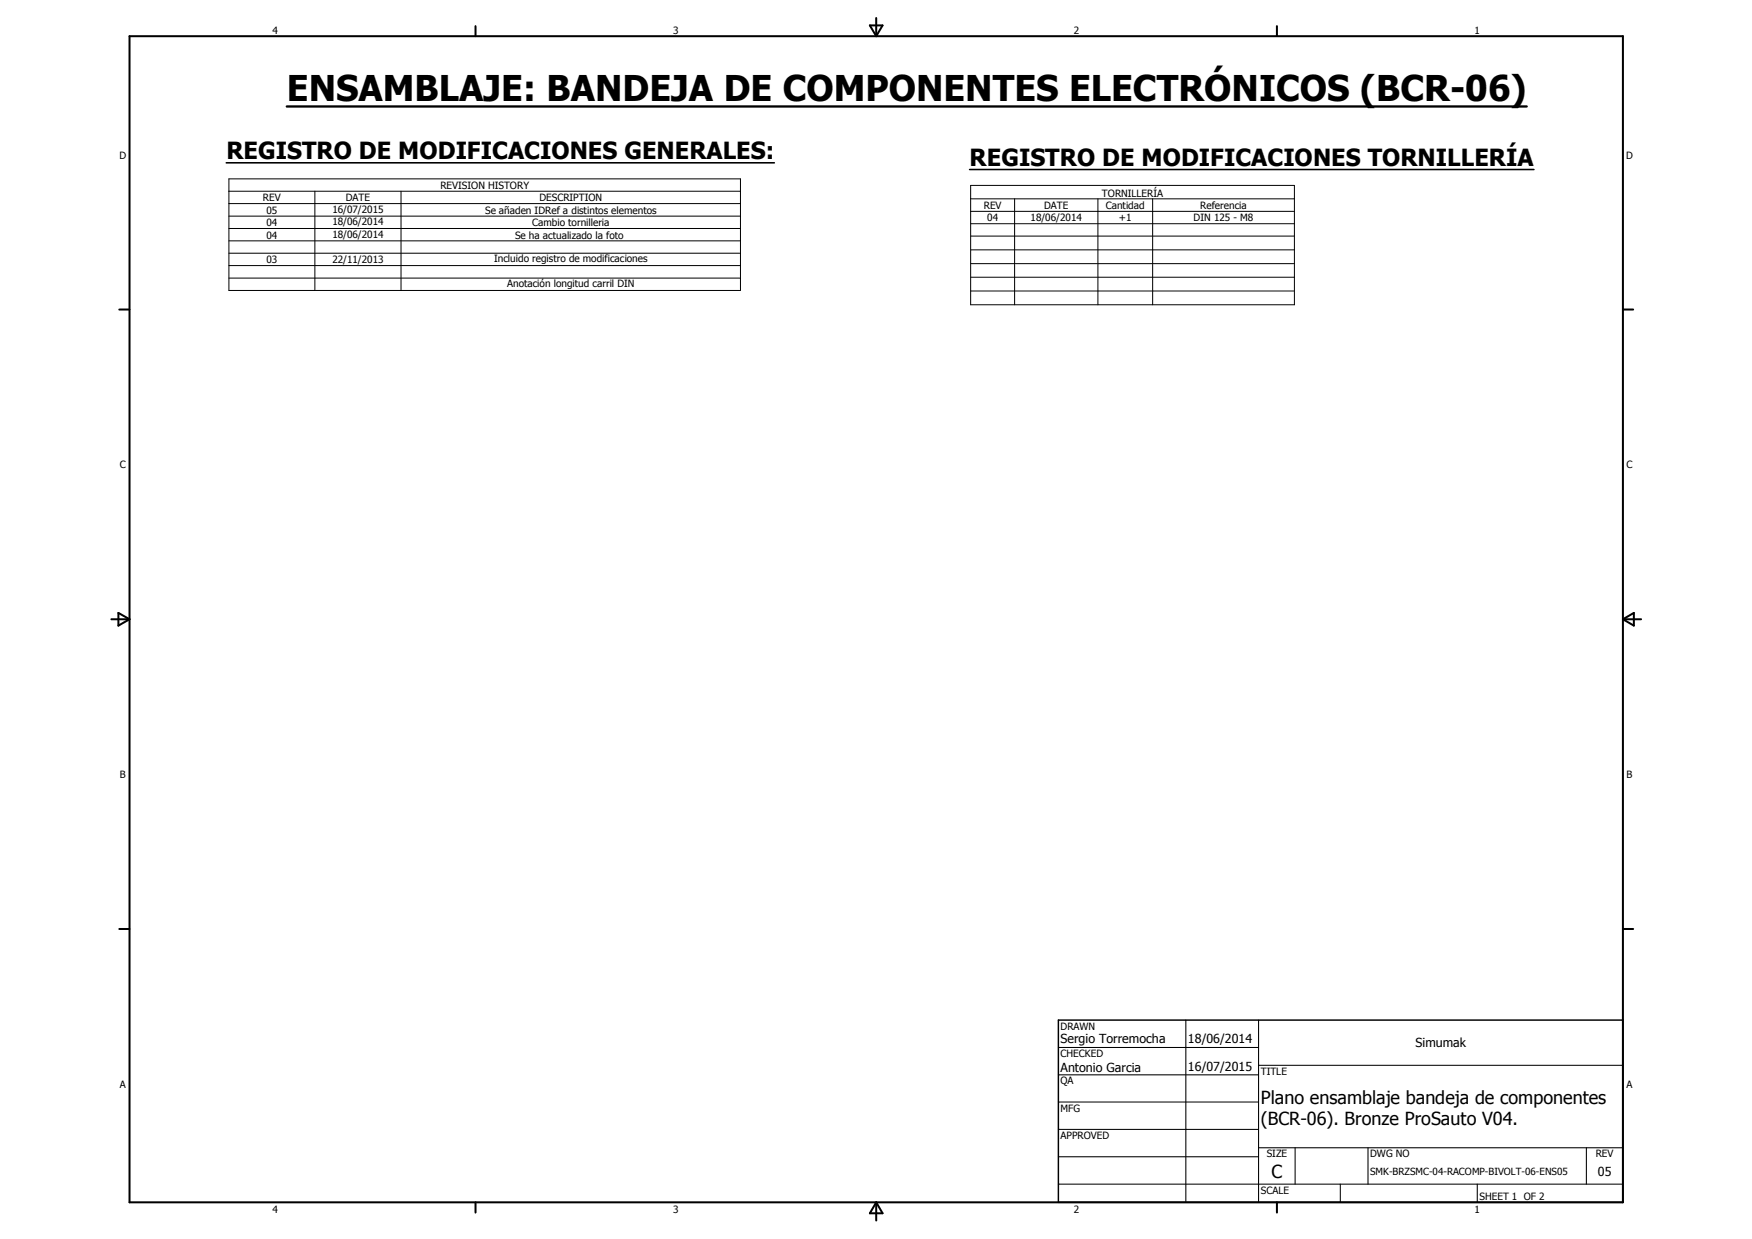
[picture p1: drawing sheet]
<svg xmlns="http://www.w3.org/2000/svg" width="420mm" height="297mm" viewBox="0 0 420 297" stroke-linecap="round" stroke-linejoin="round" font-family="sans-serif">
<defs><g id="words">
<text font-size="8.5" x="68.8" y="24.1">ENSAMBLAJE: BANDEJA DE COMPONENTES ELECTRÓNICOS (BCR-06)</text>
<g font-size="5.7">
<text x="54.3" y="38.1">REGISTRO DE MODIFICACIONES GENERALES:</text>
<text x="232.5" y="39.7">REGISTRO DE MODIFICACIONES TORNILLERÍA</text>
</g>
<g font-size="4.3">
<text x="302.4" y="264.6">Plano ensamblaje bandeja de componentes</text>
<text x="302.4" y="269.8">(BCR-06). Bronze ProSauto V04.</text>
<text x="304.9" y="282.4">C</text>
</g>
<g font-size="3">
<text x="254.3" y="250">Sergio Torremocha</text>
<text x="284.9" y="250.1">18/06/2014</text>
<text x="339.5" y="251.1">Simumak</text>
<text x="254.3" y="257.1">Antonio Garcia</text>
<text x="284.9" y="256.7">16/07/2015</text>
<text x="383.2" y="281.9">05</text>
</g>
<g font-size="2.4">
<text x="65.4" y="8">4</text>
<text x="161.4" y="8">3</text>
<text x="257.5" y="8">2</text>
<text x="353.6" y="8">1</text>
<text x="28.7" y="38">D</text>
<text x="390" y="38">D</text>
<text x="105.6" y="45.3">REVISION HISTORY</text>
<text x="264.3" y="47.3">TORNILLERÍA</text>
<text x="63.1" y="48.3">REV</text>
<text x="63.9" y="51.2">05</text>
<text x="79.7" y="51.1">16/07/2015</text>
<text x="83" y="48.3">DATE</text>
<text x="116.3" y="51.3">Se añaden IDRef a distintos elementos</text>
<text x="129.4" y="48.3">DESCRIPTION</text>
<text x="235.9" y="50.1">REV</text>
<text x="236.8" y="53">04</text>
<text x="247.1" y="52.9">18/06/2014</text>
<text x="250.4" y="50.1">DATE</text>
<text x="265.2" y="50.1">Cantidad</text>
<text x="268.3" y="53">+1</text>
<text x="286.2" y="53">DIN 125 - M8</text>
<text x="287.9" y="50.1">Referencia</text>
<text x="63.9" y="54.2">04</text>
<text x="63.9" y="57.2">04</text>
<text x="79.7" y="54.1">18/06/2014</text>
<text x="79.7" y="57">18/06/2014</text>
<text x="123.5" y="57.2">Se ha actualizado la foto</text>
<text x="127.6" y="54.2">Cambio tornilleria</text>
<text x="63.9" y="63.1">03</text>
<text x="79.7" y="62.9">22/11/2013</text>
<text x="118.5" y="62.9">Incluido registro de modificaciones</text>
<text x="121.6" y="68.9">Anotación longitud carril DIN</text>
<text x="28.8" y="112.2">C</text>
<text x="390" y="112.2">C</text>
<text x="28.8" y="186.5">B</text>
<text x="390.1" y="186.5">B</text>
<text x="254.3" y="246.8">DRAWN</text>
<text x="254.3" y="253.4">CHECKED</text>
<text x="302.4" y="257.7">TITLE</text>
<text x="28.8" y="260.7">A</text>
<text x="254.3" y="260">QA</text>
<text x="390" y="260.7">A</text>
<text x="254.3" y="266.5">MFG</text>
<text x="254.3" y="273.1">APPROVED</text>
<text x="303.8" y="277.5">SIZE</text>
<text x="328.6" y="277.5">DWG NO</text>
<text x="328.6" y="281.8">SMK-BRZSMC-04-RACOMP-BIVOLT-06-ENS05</text>
<text x="382.7" y="277.4">REV</text>
<text x="302.4" y="286.2">SCALE</text>
<text x="354.8" y="287.7">SHEET 1 OF 2</text>
<text x="65.4" y="290.7">4</text>
<text x="161.4" y="290.7">3</text>
<text x="257.5" y="290.7">2</text>
<text x="353.6" y="290.7">1</text>
</g>
</g></defs>
<g fill="none" stroke="#000" stroke-width=".48">
<path d="M31.1 8.7h358.1v279.5h-358.1zM114 6.3v2.4M208.6 6.1h3.1l-1.6 2.6zM210.1 4.3v4.4M306.2 6.3v2.4M28.6 74.2h2.5M389.2 74.2h2.5M26.7 148.5h4.4M28.4 146.9l2.7 1.6-2.7 1.5zM389.2 148.5h4.4M389.2 148.5l2.6-1.6v3.1zM28.6 222.7h2.5"/>
<path d="M389.2 222.7h2.5M114 288.2v2.5M210.1 288.2v4.4M210.1 288.2l1.6 2.7h-3.1zM306.2 288.2v2.5"/>
</g>
<g fill="none" stroke="#000" stroke-width=".25">
<path d="M253.8 251.1h48M253.8 257.7h48M284.4 244.6v43.6M301.8 255.4h87.4M301.8 244.6v43.6M253.8 264.2h48M253.8 270.8h48M253.8 277.3h48M301.8 275.2h87.4M310.6 275.2v8.7M328.1 275.2v8.7M380.4 275.2v8.7"/>
<path d="M253.8 283.9h135.4M321.4 283.9v4.3M354.3 283.9v4.3"/>
</g>
<path d="M253.8 244.6h135.4v43.6h-135.4z" fill="none" stroke="#000" stroke-width=".35"/>
<g fill="none" stroke="#000" stroke-width=".24">
<path d="M54.9 42.9h122.7v26.7h-122.7zM54.9 45.8h122.7M54.9 48.8h122.7M54.9 51.8h122.7M54.9 54.8h122.7M54.9 57.7h122.7M75.5 45.8v23.8M96.2 45.8v23.8M232.8 44.4h77.6v28.7h-77.6zM232.8 47.7h77.6M232.8 50.7h77.6M232.8 53.6h77.6"/>
<path d="M232.8 56.6h77.6M232.8 59.9h77.6M243.3 47.7v25.4M263.3 47.7v25.4M276.4 47.7v25.4M54.9 60.7h122.7M54.9 63.7h122.7M54.9 66.7h122.7M232.8 63.2h77.6M232.8 66.5h77.6M232.8 69.8h77.6"/>
</g>
<path d="M54.3 39h131.4M232.5 40.6h135.4" fill="none" stroke="#000" stroke-width=".38"/>
<path d="M68.8 25.5h297.3" fill="none" stroke="#000" stroke-width=".56"/>
<use href="#words"/>
</svg>
